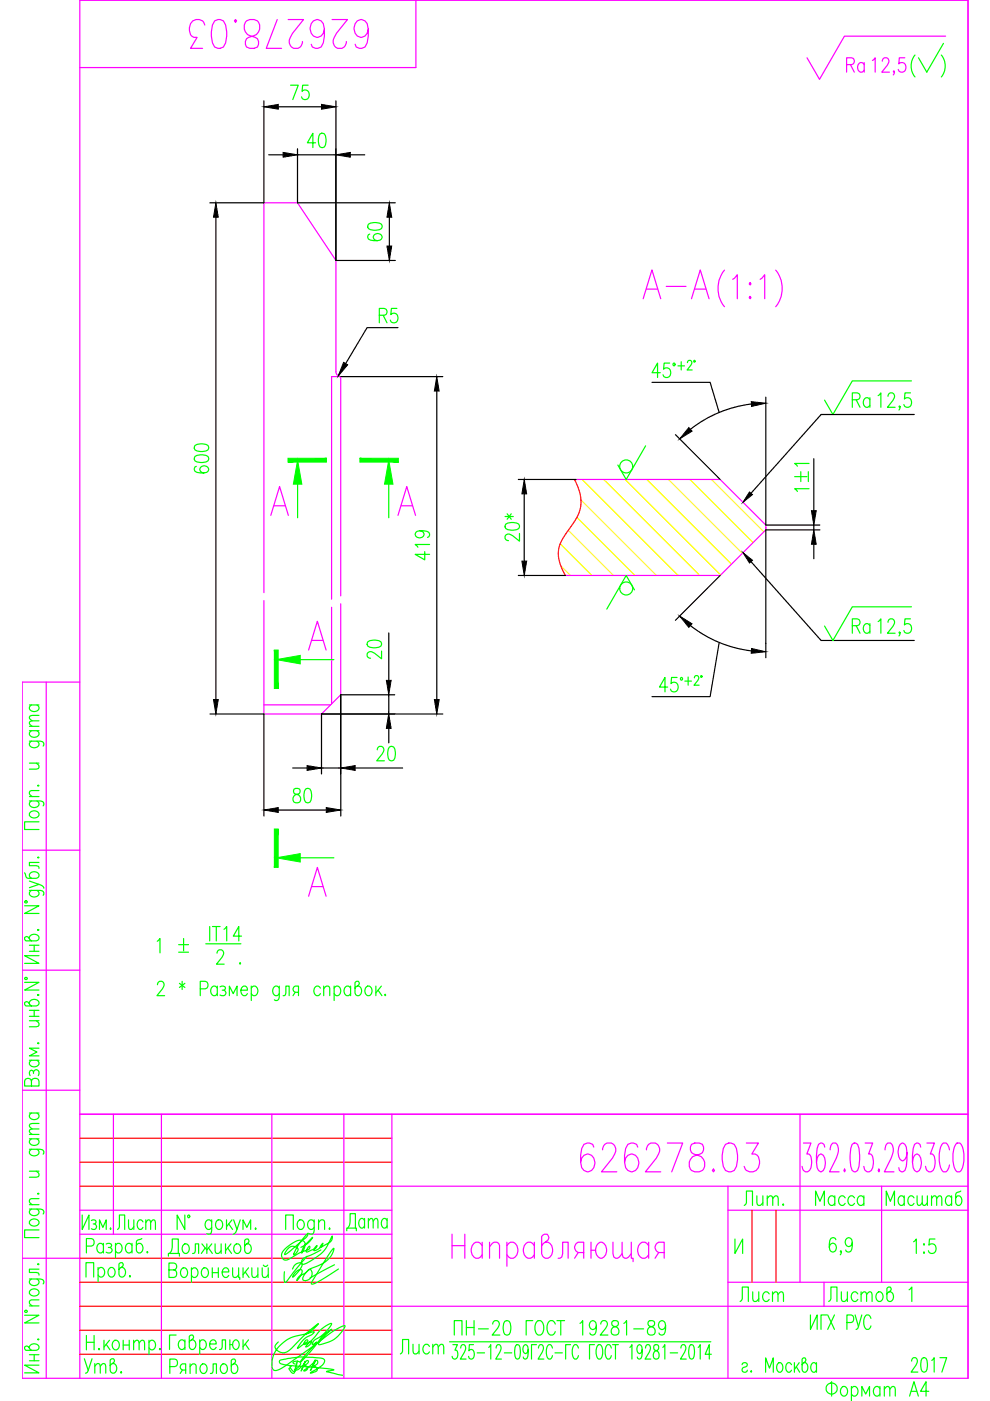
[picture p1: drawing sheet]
<svg xmlns="http://www.w3.org/2000/svg" width="210mm" height="297mm" viewBox="0 0 210 297" stroke-linecap="round" stroke-linejoin="round" font-family="sans-serif">
<defs><g id="words">
<g font-size="10.6" fill="#f0f">
<text x="38.8" y="11.6">626278.03</text>
<text x="121.7" y="249.8">626278.03</text>
</g>
<text font-size="10.1" fill="#f0f" x="135.1" y="64.6">A-A</text>
<text font-size="8.4" fill="#f0f" x="191.9" y="17.6">( )</text>
<text font-size="7.1" fill="#0f0" x="72.3" y="262.1">Дата</text>
<g font-size="6.6" fill="#f0f">
<text x="178.2" y="16.6">Ra</text>
<text x="174.6" y="277.3">Листов</text>
</g>
<g font-size="6.6" fill="#0f0">
<text x="45.2" y="101.6" transform="rotate(-90 45.2 101.6)">600</text>
<text x="172.5" y="105.5" transform="rotate(-90 172.5 105.5)">1±1</text>
<text x="92.1" y="119.9" transform="rotate(-90 92.1 119.9)">419</text>
<text x="111.1" y="116.1" transform="rotate(-90 111.1 116.1)">20*</text>
<text x="179.6" y="135.5">Ra</text>
<text x="81.8" y="140.8" transform="rotate(-90 81.8 140.8)">20</text>
<text x="78.7" y="162.6">20</text>
<text x="61" y="171.4">80</text>
<text x="156.6" y="256.8">Лит.</text>
<text x="171.8" y="256.8">Масса</text>
<text x="186.6" y="256.8">Масштаб</text>
<text x="155.6" y="277.3">Лист</text>
<text x="95.2" y="284.3">ПН-20 ГОСТ 19281-89</text>
<text x="16.6" y="292.5">Утв.</text>
</g>
<g font-size="6.2" fill="#0f0">
<text x="60.3" y="22.2">75</text>
<text x="63.9" y="32.5">40</text>
<text x="81.8" y="52.2" transform="rotate(-90 81.8 52.2)">60</text>
<text x="79" y="69.5">R5</text>
<text x="136.9" y="81.1">45°</text>
<text x="179.6" y="87.5">Ra</text>
<text x="138.6" y="147.8">45°</text>
<text x="23.6" y="261.8">Лист</text>
<text x="83.6" y="288.2">Лист</text>
</g>
</g></defs>
<g fill="none" stroke="#f0f" stroke-width=".25">
<path d="M88.2 .1v14.2h-71.3M187.1 13l.2-.6 .7-.1a.95 .95 0 0 1 .1 1.6l-1.1 1.4h1.6M200.5 7.7h-21.5l-5.2 9.1-2.7-4.5M155.4 59.2l.9-1v5.1M159 59.9l.2 .3-.2 .2-.2-.2zM161.2 59.2l.9-1v5.1M164.5 57.3a6.1 6.1 0 0 1 0 7.7M72.2 79.8h.1M72.2 79.8h-1.9v47.2M72.2 79.8v46.5M72.2 79.8a1.02 1.02 0 0 1-1-1v-23.6l-8.1-12.2h-7.1v82.7M159 62.9l.2 .2-.2 .2-.2-.2z"/>
<path d="M57.4 109.3l1.9-6.1 1.8 6.1M58.1 107.2h2.3M84.4 109.3l1.8-6.1 1.9 6.1M85.1 107.2h2.3M121.8 101.7h30.9l9.7 9.6v1M162.4 111.8v.5l-9.7 9.7h-32.8M56 127.3v24.1h12.2l4-4.1v-19.3M65.4 137.8l1.9-6.1 1.8 6.1M66.1 135.8h2.3M70.3 128.7v20.5M9.8 144.6v147.6M16.9 144.6h-12.2v147.6h200.5v-292.1h-188.3v292.1"/>
<path d="M56 149.4h14.1M4.7 180.3h12.2M65.4 190l1.9-6.1 1.8 6.1M66.1 188h2.3M4.7 205.7h12.2M4.7 231.1h12.2M16.9 236.2h188.3M24 236.2v25.5M34.2 236.2v56M57.6 236.2v56M72.9 236.2v56M83.1 236.2v56"/>
<path d="M169.6 236.2v35.7M16.9 256.6h66.2M83.1 251.5h122.1M154.3 256.6h50.9M154.3 251.5v40.7M170.3 242.3h1.6l-.8 2.4h.4a3.1 3.1 0 0 1 .2 3.5l-.5 .3a1.04 1.04 0 0 1-1.1-1.2M174.9 243.2l-.2-.6-.4-.3h-.3l-.5 .3a10.6 10.6 0 0 0-.3 5l.3 .6 .6 .3a2.35 2.35 0 0 0 .8-3l-.3-.5-.6-.3-.5 .3-.3 .5-.1 .9M176 243.8a1.72 1.72 0 0 1 .6-1.5h.6a1.95 1.95 0 0 1 .4 2.4l-1.7 3.8h2M179.1 247.9l.1 .3-.1 .3-.2-.3zM180.7 242.6l.4-.3h.3l.4 .3a8.8 8.8 0 0 1 0 5.6l-.4 .3h-.3l-.4-.3a8.8 8.8 0 0 1 0-5.6zM183.4 242.3h1.6l-.8 2.4h.4a3.1 3.1 0 0 1 .1 3.5l-.4 .3h-.4l-.5-.3-.3-.9M186.3 247.9l.2 .3-.2 .3-.1-.3z"/>
<path d="M186.9 251.5v20.4M187.7 243.8a1.64 1.64 0 0 1 .5-1.5h.6a1.98 1.98 0 0 1 .5 2.4l-1.8 3.8h2M192.3 244.4l-.1 .9-.3 .5-.6 .3a2.35 2.35 0 0 1-.7-2.9l.2-.6 .5-.3 .6 .3a7.9 7.9 0 0 1 0 5.6l-.5 .3h-.3l-.4-.3-.1-.6M195.2 243.2l-.1-.6-.5-.3-.7 .3a10.2 10.2 0 0 0-.3 5l.3 .6 .6 .3a2.37 2.37 0 0 0 .7-3l-.3-.5-.6-.3-.4 .3-.3 .5-.1 .9M196.5 242.3h1.6l-.8 2.4h.4a3.1 3.1 0 0 1 .1 3.5l-.4 .3a1.04 1.04 0 0 1-1.2-1.2M201.3 243.8l-.1-.6a1.03 1.03 0 0 0-1.2-.9 5.5 5.5 0 0 0 0 6.2 1.26 1.26 0 0 0 1.3-1.5M202.6 242.6l.3-.3a1.25 1.25 0 0 1 1.3 1.5 5.3 5.3 0 0 1-.7 4.7 1.26 1.26 0 0 1-1.3-1.5 6.5 6.5 0 0 1 .4-4.4zM4.7 266.8h12.2M16.9 261.7h66.2M83.1 277h122.1M95.8 261.7v5.1M95.8 264.1h2.8"/>
<path d="M98.6 261.7v5.1M102.2 264.1a1.12 1.12 0 0 0-1-.8 1.12 1.12 0 0 0-1.1 .8 1.91 1.91 0 0 0 .8 2.7h.6l.7-.8M102.2 263.4v3.4M103.8 264.3l1-.9h.5l.4 .2 .2 .5v2.7M103.8 263.4v3.4M107.5 264.1l.4-.5a1.07 1.07 0 0 1 1.7 .5 2.03 2.03 0 0 1-.8 2.7h-.6l-.7-.8M107.5 263.4v5.1M113.3 264.1l-.8-.7a1.48 1.48 0 0 0-1.5 1.9 1.48 1.48 0 0 0 1.5 1.5l.8-.8M113.3 263.4v3.4M115.6 263.4a1.48 1.48 0 0 1 1.6 1.9 1.38 1.38 0 0 1-1.6 1.5l-.6-.5-.2-.5v-3.6l.6-.5h.6l.4 .7-.2 .5-1.4 1.2M118.3 266.8h.4l.4-.3 .2-.7v-2.4h1.2v3.4M122.6 265.6l-.8 1.2"/>
<path d="M123.8 265.6h-1.2a1.16 1.16 0 0 1-.8-1.1 1.16 1.16 0 0 1 .8-1.1h1.2v3.4M125.3 265.1h1a1.49 1.49 0 0 1 1.3-1.7 1.95 1.95 0 0 1 0 3.4 1.4 1.4 0 0 1-1.3-1.7M125.3 263.4v3.4M130 263.4v2.4l.2 .7 .3 .3h.4l1-1M131.9 263.4v2.4l.2 .7 .4 .3h.4l.9-1M133.8 263.4v3.4h.4v.7M137.5 264.1l-.8-.7a1.48 1.48 0 0 0-1.5 1.9 1.48 1.48 0 0 0 1.5 1.5l.8-.8M137.5 263.4v3.4M139.7 265.6l-.8 1.2M140.8 265.6h-1.1a1.16 1.16 0 0 1-.8-1.1 1.16 1.16 0 0 1 .8-1.1h1.1v3.4M154.3 271.9h50.9"/>
</g>
<g fill="none" stroke="#0f0" stroke-width=".25">
<path d="M145.8 76.9l.3-.5h.3l.3 .4-.2 .7-.8 .9h1.1M147.1 76.5h.2v.2h-.2zM136.9 94.5l-4.1 7.2-1.8-3.1M188.3 84l.2-.6 .7-.1a.95 .95 0 0 1 .1 1.6l-1.1 1.5h1.6M190.8 86.2l-.1 .2-.1-.2 .1-.1a.65 .65 0 0 1-.1 .8M193 83.3h-1.1l-.1 1.3a.89 .89 0 0 1 1.1-.2 .89 .89 0 0 1 .4 1.1 .83 .83 0 0 1-.7 .9 .83 .83 0 0 1-1-.6M193.3 80.8h-12.6l-4.1 7.1-1.8-3.1M63.1 102.7v7.1M82.4 102.7v7.1M63.7 139.9h7.1M134.5 125.1l-1.7-3.1-4.1 7.1M188.3 131.9l.2-.5 .7-.2a.95 .95 0 0 1 .1 1.6l-1.1 1.5h1.6"/>
<path d="M190.8 134.1l-.1 .2-.1-.2 .1-.1a.64 .64 0 0 1-.1 .8M193 131.2h-1.1l-.1 1.3a.89 .89 0 0 1 1.1-.2 .89 .89 0 0 1 .4 1.1 .83 .83 0 0 1-.7 .9 .83 .83 0 0 1-1-.6M193.3 128.7h-12.6l-4.1 7.1-1.8-3.1M6.2 157.1l2.8 .2 .3 .3-.2 .6M6.2 154.9h2.1M6.2 154h2.1M6.2 149.5h2.1M6.7 157.1l-.3 .3a.82 .82 0 0 0 .1 .9 .82 .82 0 0 0 .9 .2 .82 .82 0 0 0 .9-.9l-.5-.5M6.7 154.9a.68 .68 0 0 0-.5 .7 .68 .68 0 0 0 .5 .6 .93 .93 0 0 0 1.1 .1 .93 .93 0 0 0 .3-1.1l-.3-.3M6.7 149.5a.68 .68 0 0 0-.5 .6 .68 .68 0 0 0 .5 .6 .93 .93 0 0 0 1.1 .1 .93 .93 0 0 0 .3-1.1l-.3-.2M8.3 152.8l-1.9 .1-.2 .5 .6 .6M8.3 151.7l-1.9 .1-.2 .5 .6 .5"/>
<path d="M147.2 143.7l.3-.5 .5 .1 .2 .3-.3 .7-.8 1h1.1M148.6 143.3h.2v.3h-.2zM6.2 169.8l2.8 .1 .3 .4-.2 .6M6.2 168.9h2.1M6.2 161.8h2.1M6.4 172.3a1.08 1.08 0 0 1 1.1-.4 1.08 1.08 0 0 1 .8 .9 1.07 1.07 0 0 1-1.2 .6 1.07 1.07 0 0 1-.9-.9zM6.7 169.8l-.3 .2a.82 .82 0 0 0 .1 1 .82 .82 0 0 0 .9 .2 .82 .82 0 0 0 .9-.9l-.5-.5M7.7 161.8l.6 .6-.2 .6-1.9 .1M8 166.6l.1-.1 .2 .1-.2 .1zM8.3 174.2h-3.1v1.7h3.1M8.3 167.6l-1.9 .1-.2 .6 .6 .6M5.2 192h3.1l-3.1 1.7h3.1"/>
<path d="M5.2 185.1l.5 1 2 .1a.66 .66 0 0 0 .6-.6 .66 .66 0 0 0-.5-.7 .92 .92 0 0 0-1.1 0 .92 .92 0 0 0-.3 1.1l.3 .2M6.2 199a1.02 1.02 0 0 1 1-.9 1.02 1.02 0 0 1 1.1 .9l-.6 .5h-2.2l-.3-.4v-.3l.5-.2 .2 .1 .8 .8M6.2 188.8l2.8 .1 .3 .3-.2 .6M6.2 186.8l2.1 .7-2.1 .7M6.7 188.8l-.3 .2a.82 .82 0 0 0 .1 1 .82 .82 0 0 0 .9 .2 .82 .82 0 0 0 .9-1l-.5-.4M8 197.2l.1-.2 .2 .2-.2 .1zM8 181.8l.1-.1 .2 .1-.2 .1zM8.3 187.5l.8 .5 .2 .3M8.3 182.9h-2.1v.6l1.9 .2 .2 .4M33.3 199.6l.6-.6v3M38.9 199v2.6M44.5 196.4v3.1"/>
<path d="M45 196.4h1.7M45.9 196.4v3.1M47.5 197l.6-.6v3.1M51.2 198.5h-1.7l1.1-2.1v3.1M63.7 181.9h7.1M5.2 208.3h3.1l-3.1 1.6h3.1M6.2 212.8a1.02 1.02 0 0 1 1-.9 1.02 1.02 0 0 1 1.1 .9l-.6 .5h-2.2l-.3-.4v-.3l.5-.2 .2 .1 .8 .8M6.2 200.4h2.1M6.2 201.7h2.1M6.2 216.4h2.1M6.2 214.2h2.1M6.2 215.5h2.1"/>
<path d="M7.2 200.4v1.3M7.2 214.2v1.3M7.7 216.4l.6 .6-.2 .6-1.9 .1M8 211l.1-.2 .2 .2-.2 .1zM8.3 202.6h-3.1l3.1 1.7h-3.1M33.4 208.8l.2-.6 .7-.1a.95 .95 0 0 1 .1 1.6l-1.1 1.4h1.6M37.9 200.3h2.1M37.9 201.9h2.1M38 208.5l1.2 .9M38.6 208.1v1.7M39.2 208.5l-1.2 .9M42.5 209.7h1a.83 .83 0 0 0 .6-.8 .83 .83 0 0 0-.6-.8h-1v3"/>
<path d="M43.6 200.1h7.5M46 202.1l.2-.6 .7-.1a.95 .95 0 0 1 .2 1.6l-1.2 1.4h1.6M46.1 209.5a.68 .68 0 0 0-.7-.5 .68 .68 0 0 0-.6 .5 .93 .93 0 0 0-.1 1.1 .93 .93 0 0 0 1.1 .4l.3-.3M46.1 209.1v2M46.7 209.2a.73 .73 0 0 1 1.1 .3l-.1 .3-.6 .1M47.5 209.9a.6 .6 0 0 1 .4 .6 .6 .6 0 0 1-.4 .6l-.8-.1M48.6 211.1v-2l.8 1.6 .9-1.6v2M50.9 204.1l.1 .2-.1 .1-.1-.1zM51.1 209.9h1.4a.67 .67 0 0 0-.5-.8 .67 .67 0 0 0-.8 .4 1.02 1.02 0 0 0 .8 1.6l.5-.4M53.3 209.5a.68 .68 0 0 1 .6-.5 .68 .68 0 0 1 .7 .5 1.02 1.02 0 0 1-.9 1.6l-.4-.4M53.3 209.1v3M59.2 209.5l-.2-.3a.82 .82 0 0 0-1 .1 .82 .82 0 0 0-.2 .9 .82 .82 0 0 0 .9 .9l.5-.4"/>
<path d="M59.2 209.1l-.1 2.7-.4 .3-.5-.1M60 211.1l.5-.1 .1-1.9h.7v2M62.6 210.4l-.5 .7M63.3 210.4h-.7l-.2-.2a.68 .68 0 0 1 .2-1.1h.7v2M67.9 209.5a.68 .68 0 0 0-.6-.5 .68 .68 0 0 0-.6 .5 1.02 1.02 0 0 0 .8 1.6l.4-.4M68.6 209.7l.6-.6 .6 .1 .1 1.9M68.6 209.1v2M70.8 209.5a.68 .68 0 0 1 .7-.5 .68 .68 0 0 1 .6 .5 1.02 1.02 0 0 1-.8 1.6l-.5-.4M70.8 209.1v3M74.3 209.5a.68 .68 0 0 0-.6-.5 .68 .68 0 0 0-.6 .5 .93 .93 0 0 0-.1 1.1 .93 .93 0 0 0 1.1 .4l.2-.3M74.3 209.1v2M75.7 209.1a1.02 1.02 0 0 1 1 1 1.02 1.02 0 0 1-1 1l-.4-.6v-2.2l.3-.2h.4l.2 .4-.1 .3-.8 .7"/>
<path d="M77.7 209.2a.82 .82 0 0 1 1 .1 .82 .82 0 0 1 .2 .9 .82 .82 0 0 1-1 .9 1.19 1.19 0 0 1-.2-1.9zM79.7 209.1v2M80.2 209.9l.8 1.2M80.9 209.1l-1.2 1.4M81.7 210.8l.1 .2-.1 .1-.1-.1zM6.2 236h2.1M6.2 224.8h2.1M6.7 236a.68 .68 0 0 0-.5 .6 .68 .68 0 0 0 .5 .7 .93 .93 0 0 0 1.1 0 .93 .93 0 0 0 .3-1.1l-.3-.2M6.7 229.2a.74 .74 0 0 0-.8-.6 .74 .74 0 0 0-.7 .6v1.1h3.1v-1.1a.83 .83 0 0 0-.8-.6 .83 .83 0 0 0-.8 .6v1.1M6.7 224.8a.68 .68 0 0 0-.5 .6 .68 .68 0 0 0 .5 .7 .92 .92 0 0 0 1.1 0 .92 .92 0 0 0 .3-1.1l-.3-.2M7.1 227.2a.6 .6 0 0 1 .6-.4 .6 .6 0 0 1 .6 .4l-.2 .9M7.1 227.6v-.4l-.4-.3a.73 .73 0 0 0-.3 1.2"/>
<path d="M8 221.2l.1-.1 .2 .1-.2 .1zM8.3 239.4l-1.9 .1-.2 .4 .6 .6M8.3 238.2l-1.9 .1-.2 .5 .6 .6M8.3 222.2h-2.1l1.6 .9-1.6 .8h2.1M6.2 256.3l2.8 .2 .3 .3-.2 .6M6.2 243.7l2.8 .1 .3 .3-.2 .6M6.2 255.4h2.1M6.2 248.3h2.1M6.2 241.5h2.1M6.2 240.5h2.1M6.4 258.8a1.08 1.08 0 0 1 1.1-.3 1.08 1.08 0 0 1 .8 .9 1.07 1.07 0 0 1-1.2 .6 1.07 1.07 0 0 1-.9-1zM6.7 256.3l-.3 .3a.82 .82 0 0 0 .1 .9 .82 .82 0 0 0 .9 .2 .82 .82 0 0 0 .9-.9l-.5-.5"/>
<path d="M6.7 243.7l-.3 .2a.82 .82 0 0 0 .1 .9 .82 .82 0 0 0 .9 .3 .82 .82 0 0 0 .9-1l-.5-.4M6.7 241.5a.68 .68 0 0 0-.5 .6 .68 .68 0 0 0 .5 .6 .93 .93 0 0 0 1.1 .1 .93 .93 0 0 0 .3-1.1l-.3-.2M7.7 248.3l.6 .6-.2 .6-1.9 .1M8 253.1l.1-.1 .2 .1-.2 .1zM8.3 254.1l-1.9 .2-.2 .5 .6 .6M17.4 257.6v3.1l1.5-3.1v3.1M19.4 258.8a.62 .62 0 0 1 1 .3l-.3 .4h-.3M20.1 259.5a.62 .62 0 0 1 .4 .6 .62 .62 0 0 1-.4 .6l-.7-.2M39.2 257.6v3.1l-1.6-3.1v3.1M44.9 259.1a.68 .68 0 0 0-.7-.5 .68 .68 0 0 0-.6 .5 1.02 1.02 0 0 0 .8 1.6l.5-.5M44.9 258.6l-.1 2.8-.4 .3-.6-.2M46 258.8a.65 .65 0 0 1 1.1 .3 1.02 1.02 0 0 1-.8 1.6 1.2 1.2 0 0 1-.3-1.9z"/>
<path d="M48 258.6v2.1M48.5 259.5l.8 1.2M49.2 258.6l-1.2 1.5M49.5 258.6l.7 2.1 .7-2.1M63.4 258.8a.65 .65 0 0 1 1 .3 1.02 1.02 0 0 1-.8 1.6 1.2 1.2 0 0 1-.2-1.9zM66.6 259.1a.68 .68 0 0 0-.6-.5 .68 .68 0 0 0-.7 .5 1.02 1.02 0 0 0 .8 1.6l.5-.5M66.6 258.6l-.1 2.8-.4 .3-.5-.2M67.5 259.2l.6-.6 .6 .2 .1 1.9M67.5 258.6v2.1M5.2 278.9h3.1l-3.1 1.6h3.1M6.2 271.2l2.8 .1 .3 .3-.2 .6M6.2 276.9h2.1"/>
<path d="M6.4 273.6a1.08 1.08 0 0 1 1.1-.3 1.08 1.08 0 0 1 .8 .9 1.07 1.07 0 0 1-1.2 .6 1.07 1.07 0 0 1-.9-.9zM6.7 271.2l-.3 .2a.82 .82 0 0 0 .1 1 .82 .82 0 0 0 .9 .2 .82 .82 0 0 0 .9-1l-.5-.4M8 268l.1-.1 .2 .1-.2 .2zM8.3 260.8h-3.1v1.6h3.1M8.3 275.6l-1.9 .1-.2 .6 .6 .6M8.3 269.1h-2.1v.7l1.9 .1 .2 .5M18.2 270.8v-3.1h1.7v3.1M18.3 264.2h1.1a.83 .83 0 0 0 .6-.8 .83 .83 0 0 0-.6-.8h-1.1v3M20.8 269.2a.68 .68 0 0 1 .6-.5 .68 .68 0 0 1 .7 .5 1.02 1.02 0 0 1-.8 1.6l-.5-.5M20.8 268.7v3.1M21.1 260.7v-2.1l.7 1.6 .7-1.6v2.1M21.9 264.1a.68 .68 0 0 0-.6-.5 .68 .68 0 0 0-.7 .5 .92 .92 0 0 0 0 1.1 .92 .92 0 0 0 1.1 .3l.2-.3"/>
<path d="M21.9 263.6v2M22.5 263.8a.74 .74 0 0 1 1.2 .3l-.4 .4h-.3M23.2 268.9a.82 .82 0 0 1 1 .1 .82 .82 0 0 1 .2 .9 .82 .82 0 0 1-.9 .9 1.19 1.19 0 0 1-.3-1.9zM23.3 264.5a.6 .6 0 0 1 .5 .6 .6 .6 0 0 1-.5 .5l-.8-.1M24.5 264.1a.68 .68 0 0 1 .6-.5 .68 .68 0 0 1 .7 .5 1.02 1.02 0 0 1-.8 1.5l-.5-.4M24.5 263.6v3.1M25.7 268.7a1.02 1.02 0 0 1 .9 1 1.02 1.02 0 0 1-.9 1.1l-.5-.6v-2.2l.4-.3h.3l.3 .4-.2 .3-.8 .8M27.5 270.5l.2 .1-.2 .2-.1-.2zM28 264.1a.68 .68 0 0 0-.7-.5 .68 .68 0 0 0-.6 .5 .92 .92 0 0 0 0 1.1 .92 .92 0 0 0 1 .3l.3-.3M28 263.6v2M30.1 262.6l-1.1 .4-.1 2.1a.66 .66 0 0 0 .6 .6 .66 .66 0 0 0 .7-.5 .93 .93 0 0 0 0-1.1 .93 .93 0 0 0-1.1-.3l-.2 .3M31.2 265.4l.2 .1-.2 .1-.1-.1z"/>
<path d="M35.7 266.3v-.5h2.3v.5M35.8 269.2h1.1a.83 .83 0 0 1 .6 .8 .83 .83 0 0 1-.6 .8h-1.1v-3h1.1a.75 .75 0 0 1 .6 .7 .75 .75 0 0 1-.6 .7M35.9 265.8a3.1 3.1 0 0 0 .6-3.1h1.3v3.1M38.6 269l.3-.2a1.03 1.03 0 0 1 .9 1 1.03 1.03 0 0 1-.9 1 1.2 1.2 0 0 1-.3-1.8zM39 263.9a.65 .65 0 0 1 1 .3 1.02 1.02 0 0 1-.8 1.6 1.2 1.2 0 0 1-.2-1.9zM40.6 269.2l.5-.4a1.02 1.02 0 0 1 .9 1 1.02 1.02 0 0 1-.9 1l-.5-.4M40.6 268.8v3.1M40.8 265.8l.5-.2 .1-1.9h.7v2.1M42.8 263.7l1.1 1.3 1-1.3M43 269l.3-.2a1.02 1.02 0 0 1 .9 1 1.02 1.02 0 0 1-.9 1 1.2 1.2 0 0 1-.3-1.8zM43.5 264.6l-.8 1.2M43.9 263.7v2.1"/>
<path d="M44.2 264.6l.8 1.2M45 269.8h1.3M45 268.8v2M45.6 263.7l.1 1.9 .6 .2 .6-.6M46.3 268.8v2M46.9 263.7v2.1M47.1 269.7h1.4a.68 .68 0 0 0-.4-.9 .68 .68 0 0 0-.9 .4 1.02 1.02 0 0 0 .8 1.6l.5-.4M47.8 263.7v2.1M48.3 264.6l.8 1.2M49 263.7l-1.2 1.5M49.3 268.8l.1 1.9 .6 .1 .6-.5M49.9 263.9a.65 .65 0 0 1 1 .3 1.02 1.02 0 0 1-.8 1.6 1.2 1.2 0 0 1-.2-1.9z"/>
<path d="M50.2 260.7l-.2 .5-.6 .5M50.6 268.8v2h.2v.5M51.5 260.7v-2.1l.8 1.6 .8-1.6v2.1M51.5 268.8v2M52 269.7l.8 1.1M52.3 263.7a1.02 1.02 0 0 1 1 1 1.02 1.02 0 0 1-1 1.1l-.4-.6v-2.2l.3-.3h.4l.2 .4-.1 .3-.8 .8M52.7 268.8l-1.2 1.5M53.4 268.8l.1 1.9 .6 .1 .6-.5M54.2 260.4l.1 .1-.1 .2-.1-.2zM54.7 268.8v2M55.6 268.8l.1 1.9 .6 .1 .6-.5M55.8 268.2a.51 .51 0 0 0 .5 .3 .51 .51 0 0 0 .5-.3"/>
<path d="M56.9 268.8v2M60.6 260.7v-3.1h1.6v3.1M61.2 264.6a1.23 1.23 0 0 1 2 .4l-.2 .4a.69 .69 0 0 1-.7 .7 10.1 10.1 0 0 1 2.4-4.1l.7-.5-.5 .9-3.3 2.8-1.2 .8 .1-.5zM62 269.1a1.53 1.53 0 0 1 2.1-1.2 4.5 4.5 0 0 1-2 2.9 1.82 1.82 0 0 1 1.9-1.5 2.85 2.85 0 0 1-1.1 2.2l.5-.9 1.3-.7 .5-.5a.46 .46 0 0 1 .6-.3 .46 .46 0 0 1 .3 .5 1.35 1.35 0 0 1-.4 1.5 1.35 1.35 0 0 1-1.5 .2 3.2 3.2 0 0 1 2.1-2.5 5.9 5.9 0 0 0 4.5-3.8l-.1-.3-1.7 2.4-2.9 4.7-.1 .3 .1 .2a9.2 9.2 0 0 0 3.7-2l2-1.2M63.8 264.5a4.6 4.6 0 0 0 2.5-2.2l-.3 .2a5.7 5.7 0 0 0-2.1 3.1v.1a2.52 2.52 0 0 0 .8-2.1v-.1a1.4 1.4 0 0 0-2.2-.2l-2.1 1.6a1.26 1.26 0 0 0-.7 1.2 1.26 1.26 0 0 0 .8 1.1 5.5 5.5 0 0 0 2.6-1.3l2.4-1 .2-.4-.1-.3-.6 .8v.5a3.6 3.6 0 0 0 2.2-1.3v-.1l-.6 .8a.25 .25 0 0 0 .1 .3 .25 .25 0 0 0 .3-.1l1.1-.8 .3-.7-.5 .9 1.3-.7a1.45 1.45 0 0 0 1.2-1.7 9.2 9.2 0 0 1-6.3 6l-.2-.3a1.46 1.46 0 0 1 1.3-1.4l2.8-1.4M65.1 266.3l-4.6 5.6-.2-.4v-1.9M69.9 260.4l.1 .1-.1 .2-.1-.2zM70.9 268.2l-5.2 2.8M155.8 262.7v3.1l1.7-3.1v3.1M171.8 278.8v3.1l1.5-3.1v3.1M175.3 278.8h-1.2v3.1M175.5 278.8l1.4 3.1"/>
<path d="M176.9 278.8l-1.4 3.1M177.2 262.8l-.1-.2-.3-.2-.6 .2a2.85 2.85 0 0 0 0 2.7 .67 .67 0 0 0 1-.3 .86 .86 0 0 0 0-1 .86 .86 0 0 0-1-.3l-.4 .7M178.4 265.3l-.1 .2-.2-.2 .2-.1a.64 .64 0 0 1-.2 .8M180.7 263.4a.82 .82 0 0 1-.8 .9 .97 .97 0 0 1-.7-1 .97 .97 0 0 1 .8-.9l.4 .2a2.58 2.58 0 0 1 0 2.7 .65 .65 0 0 1-1.1-.3M181.3 278.8l.7 2.5M182.7 278.8l-.8 2.8-.4 .3M184.7 279.5l-.1-.3a.69 .69 0 0 0-.9-.4 2.16 2.16 0 0 0 0 3.1 .78 .78 0 0 0 1-.8M192.7 273.5l.6-.6v3M193.7 263.3l.6-.6v3.1M195.9 263.7l.1 .2-.1 .1-.1-.1zM195.9 265.5l.1 .1-.1 .2-.1-.2zM198.2 262.7h-1.1l-.1 1.3a.89 .89 0 0 1 1.1-.2 .89 .89 0 0 1 .4 1.1 .83 .83 0 0 1-.7 .9 .83 .83 0 0 1-1-.6"/>
<path d="M6.2 285.8a1.02 1.02 0 0 1 1-.9 1.02 1.02 0 0 1 1.1 .9l-.6 .5h-2.2l-.3-.4v-.3l.5-.2 .2 .1 .8 .8M6.2 287.2h2.1M6.2 288.5h2.1M7.2 287.2v1.3M8 284l.1-.1 .2 .1-.2 .1zM8.3 289.4h-3.1l3.1 1.7h-3.1M18.3 283.1v3.1M18.3 284.6h1.6M19.9 283.1v3.1M22 284.2v2M23.2 284.2l-1.2 1.4M24.1 284.3a.82 .82 0 0 1 1 .1 .82 .82 0 0 1 .2 .9 .83 .83 0 0 1-.9 .9 1.19 1.19 0 0 1-.3-1.9z"/>
<path d="M26.1 284.2v2M27.4 284.2v2M28.3 284.7l.6-.5 .5 .1 .1 1.9M28.3 284.2v2M29.5 284.7l.6-.5 .4 .1 .2 1.9M31.6 284.6l.4-.4a1.02 1.02 0 0 1 1 1 1.02 1.02 0 0 1-1 1l-.4-.4M31.6 284.2v3M33.9 285.9l.1 .1-.1 .2-.1-.2zM36 289.7h1.1a.83 .83 0 0 0 .6-.8 .83 .83 0 0 0-.6-.8h-1.1v3.1M37.3 283.1h-1.4v3M38.7 290.5l-.5 .7M39.2 284.5a.68 .68 0 0 0-.6-.4 .68 .68 0 0 0-.7 .4 1.03 1.03 0 0 0 .8 1.6l.5-.4"/>
<path d="M39.2 284.1v2M39.4 290.5h-.7l-.3-.2a.68 .68 0 0 1 .3-1.1h.7v2M40.3 289.7l.6-.5 .6 .1 .1 1.9M40.3 289.2v2M40.6 284.1a1.02 1.02 0 0 1 .9 1 1.02 1.02 0 0 1-.9 1l-.5-.6v-2.1l.4-.3h.3l.3 .4-.2 .3-.8 .7M42.3 284.5a.68 .68 0 0 1 .7-.4 .68 .68 0 0 1 .6 .4 1.03 1.03 0 0 1-.8 1.6l-.5-.4M42.3 284.1v3M42.7 289.3a.65 .65 0 0 1 1.1 .3 1.02 1.02 0 0 1-.8 1.6 1.19 1.19 0 0 1-.3-1.9zM44.4 285h1.4a.68 .68 0 0 0-.4-.9 .68 .68 0 0 0-.8 .4 1.03 1.03 0 0 0 .8 1.6l.4-.4M44.6 291.2l.5-.1 .1-1.9h.7v2M46.5 286.1l.5-.1 .1-1.9h.7v2M47.1 289.3a.65 .65 0 0 1 1 .3 1.02 1.02 0 0 1-.8 1.6 1.19 1.19 0 0 1-.2-1.9z"/>
<path d="M48.7 285.1h.6a.89 .89 0 0 1 .8-1 1.1 1.1 0 0 1 .6 1.1 1.1 1.1 0 0 1-.8 .9 1.03 1.03 0 0 1-.6-1M48.7 284.1v2M49.5 289.2a1.02 1.02 0 0 1 .9 1 1.02 1.02 0 0 1-.9 1l-.5-.6v-2.2l.4-.3h.3l.3 .5-.2 .3-.8 .7M51.5 284.1v2M52 285l.8 1.1M52.7 284.1l-1.2 1.4M62.5 289.2l-.4-.3a1.02 1.02 0 0 1 1.7 .2l-.3 .5-1 .8v.1a2.83 2.83 0 0 0 2.1-1.7l.1-.2-.9 2.1 .3-.7a2.32 2.32 0 0 1 1.1-1.5l.2 .1a.87 .87 0 0 1-.9 .9 .62 .62 0 0 1 .7 .6 .62 .62 0 0 1-.8 .6v-.1a6.9 6.9 0 0 0 2.4-2.3l-1 2.3 1.2-2.1a.32 .32 0 0 1 .4 .1 .32 .32 0 0 1-.1 .4l-.5 .5-.5 .1 .8 .4a.54 .54 0 0 1 .1 .6 .54 .54 0 0 1-.6 .3l-.8 .2 2.3-1.4 .6-.7a.68 .68 0 0 0 0-.9 .68 .68 0 0 0-.8-.2 19.7 19.7 0 0 0-8.6 .6 .53 .53 0 0 0 .5 .7l1.7 .3 9.1 .9 .2 .1-1.6 .3 3.5 .8M62.9 288.9l-.3 1.6a.55 .55 0 0 1-.4 .7l-.4-.2-.5-.8 .3-.2M63.1 288.5l-.5 2.2-.3 .1-.4-.3-.4-.7 .3-.1M64.7 282.9l1.9-.5-.3 .4a5.8 5.8 0 0 0-3.2 3.1l1.8-1.3a.28 .28 0 0 0 .4-.1 .28 .28 0 0 0-.2-.4 .28 .28 0 0 0-.3 .2l-.3 .4a.22 .22 0 0 0 0 .4 .22 .22 0 0 0 .3-.1l1.2-.6a1.41 1.41 0 0 1-1.1 1.2v-.3l1.7-1.6a6.7 6.7 0 0 1 3.7-3.1v.1a9.1 9.1 0 0 1-3.8 3.6l-.3 .8 1-.6-2.6 3-1 1.3 1.1-.9 2.3-2.8a8.6 8.6 0 0 1 3.3-3.3l-.2 .2a9.5 9.5 0 0 0-2.6 2.9l.1 .2a6.3 6.3 0 0 0 5.5-4 10.6 10.6 0 0 0-4.2 2.4l-7.7 5.6-2.1 1.3a.91 .91 0 0 1-1.1 .1 .91 .91 0 0 1-.4-1.1 6.8 6.8 0 0 1 6.4-6.4 5.9 5.9 0 0 0 3.5-2.4l-.1 .1a45.6 45.6 0 0 0-6.1 5.6 1.74 1.74 0 0 1-1.8 .4 1.74 1.74 0 0 1-1.2-1.4l.7-.8M95.3 284.5h55.4M96 285.1h1l-.5 1.2h.2a1.25 1.25 0 0 1-.1 1.8 .57 .57 0 0 1-.7-.5"/>
<path d="M97.7 285.8l.1-.4 .2-.3a.73 .73 0 0 1 .7 .4 .73 .73 0 0 1-.1 .8l-1 1.8h1.2M100.4 285.1h-.9l-.1 1.3a.54 .54 0 0 1 .9-.1 1.34 1.34 0 0 1-.3 1.8 .57 .57 0 0 1-.7-.5M101.2 286.8h1.5M103.6 285.7l.5-.6v3M105.2 285.8l.1-.4 .2-.3a.73 .73 0 0 1 .7 .4 .73 .73 0 0 1 0 .8l-1.1 1.8h1.2M106.9 286.8h1.6M109.4 285.2l.4-.1a1.69 1.69 0 0 1 .5 1.7l-.2 1.2-.5 .1a1.69 1.69 0 0 1-.5-1.7zM112 286.1l-.1 .5-.4 .4a1.04 1.04 0 0 1-.6-1 1.04 1.04 0 0 1 .6-.9l.2 .1a3.3 3.3 0 0 1 0 2.8l-.4 .1-.3-.1-.1-.3M113.7 285.1h-1v3M114.2 285.8v-.1a.58 .58 0 0 1 .7-.6l.2 .3a1.4 1.4 0 0 1-.1 1.3l-.9 1.4h1.2M117.1 285.8a.62 .62 0 0 0-.6-.7 .62 .62 0 0 0-.6 .7l-.1 .5a2.2 2.2 0 0 0 .6 1.8 .69 .69 0 0 0 .7-.7M117.7 286.8h1.5"/>
<path d="M121 285.1h-1.1v3M122.6 285.8v-.3a.61 .61 0 0 0-.7-.4 2.38 2.38 0 0 0 0 3 .7 .7 0 0 0 .7-.7M126 285.1h-1v3M126.7 285.2l.2-.1a.7 .7 0 0 1 .8 .7l.1 .5a2.2 2.2 0 0 1-.5 1.8 .69 .69 0 0 1-.8-.7l-.1-1.1zM129.6 285.8a.62 .62 0 0 0-.6-.7 .62 .62 0 0 0-.6 .7l-.1 .5a2.2 2.2 0 0 0 .5 1.8 .69 .69 0 0 0 .8-.7M130.5 285.1v3M133.5 285.7l.5-.6v3M136.2 286.1l-.1 .5-.5 .4a1.04 1.04 0 0 1-.6-1 1.04 1.04 0 0 1 .6-.9l.3 .1a3.3 3.3 0 0 1 0 2.8l-.4 .1-.3-.1-.1-.3M136.9 285.8v-.4l.3-.3a.73 .73 0 0 1 .7 .4 .73 .73 0 0 1-.1 .8l-1 1.8h1.2M138.7 285.2a.78 .78 0 0 0 .5 1.2 .9 .9 0 0 1 .6 1 .9 .9 0 0 1-.8 .7 1.04 1.04 0 0 1-.5-1 1.04 1.04 0 0 1 .9-.8 .62 .62 0 0 0 .2-.9 .62 .62 0 0 0-.9-.2zM140.5 285.7l.5-.6v3M142.1 286.8h1.6"/>
<path d="M144.4 285.8l.1-.4 .2-.3a.73 .73 0 0 1 .7 .4 .73 .73 0 0 1-.1 .8l-1 1.8h1.2M146.3 285.2l.4-.1a1.67 1.67 0 0 1 .5 1.7l-.2 1.2-.5 .1a1.72 1.72 0 0 1-.5-1.7zM148 285.7l.5-.6v3M150.8 287.1h-1.3l.9-2v3M157.3 289.3a.57 .57 0 0 1 .6-.4 .57 .57 0 0 1 .6 .4l-.1 .3-.8 .3a.59 .59 0 0 0-.2 .9 .6 .6 0 0 0 1.1-.3M159.3 290.7v.2zM162.3 290.9v-3l.8 2.2 .9-2.2v3M165 289.1l.5-.2a1.26 1.26 0 0 1 0 2h-.3a1.29 1.29 0 0 1-.2-1.8zM167.8 289.3l-.4-.4a1.06 1.06 0 0 0-.9 .8 1.06 1.06 0 0 0 .4 1.1l.5 .1 .4-.4M168.4 288.9v2M168.8 289.8l.8 1.1M169.4 288.9l-1 1.5"/>
<path d="M170.5 288.9a1.06 1.06 0 0 1 .8 .8 1.06 1.06 0 0 1-.3 1.1l-.2 .1a.61 .61 0 0 1-.7-.5v-2.2l.3-.3 .4 .1a.76 .76 0 0 1-.5 1.1l-.2 .2M173.1 289.3l-.4-.4h-.3a1.26 1.26 0 0 0 0 2h.3l.4-.4M173.1 288.9v2M176.3 292.9v3.1M178.5 294.1l.3-.1a1.02 1.02 0 0 1 .9 1 1.02 1.02 0 0 1-.9 1 1.2 1.2 0 0 1-.3-1.9zM179.6 280.4h.9a.87 .87 0 0 0 .5-.8 .87 .87 0 0 0-.5-.8h-.9v3.1M180.5 294.4l.5-.4a1.02 1.02 0 0 1 .9 1 1.02 1.02 0 0 1-.9 1l-.5-.4M180.5 294v3M182.7 296v-2l.8 1.6 .9-1.6v2M186.6 294.4l-.5-.4a1.03 1.03 0 0 0-.9 1 1.03 1.03 0 0 0 .9 1l.5-.4M186.6 294v2M187.5 294.5l.6-.5 .4 .1 .2 1.9"/>
<path d="M187.5 294v2M188.7 294.5l.5-.5 .5 .1 .1 1.9M192.8 296l1-3.1 .9 3.1M193.2 295h1.2M193.3 288.6l.1-.5a.67 .67 0 0 1 1-.1 .67 .67 0 0 1 0 1l-1.2 1.9h1.4M195.5 288l.5-.1a1.56 1.56 0 0 1 .6 1.7l-.3 1.2-.5 .1a1.54 1.54 0 0 1-.6-1.7zM196.9 295h-1.7l1.1-2.1v3.1M197.6 288.4l.5-.5v3M199.3 287.9h1.4l-1 3"/>
<circle cx="132.8" cy="98.9" r="1.38"/>
<circle cx="132.8" cy="124.8" r="1.38"/>
<circle cx="5.5" cy="191.3" r=".26"/>
<circle cx="5.5" cy="207.5" r=".26"/>
<circle cx="40" cy="257.9" r=".26"/>
<circle cx="5.5" cy="278.1" r=".26"/>
<circle cx="176.3" cy="294.4" r="1.19"/>
</g>
<g fill="#0f0" stroke="#0f0" stroke-width=".21">
<path d="M63.1 97.6l.9 5.1h-1.8z"/>
<path d="M82.4 97.6l.9 5.1h-1.8z"/>
<path d="M58.6 139.9l5.1-.9v1.8z"/>
<path d="M58.6 181.9l5.1-.9v1.8z"/>
<path d="M61.1 97.2v.8l8.1-.8zM61.1 98l8.1-.8v.8z"/>
<path d="M76.3 97.2h8.2v.8zM76.3 97.2v.8h8.2z"/>
<path d="M58.2 137.8l.8 8.2v-8.2zM58.2 137.8l.8 8.2h-.8z"/>
<path d="M59 175.8v8.1h-.8zM58.2 175.8v8.1l.8-8.1z"/>
</g>
<g fill="none" stroke="#000" stroke-width=".25">
<path d="M56 21.4v21.6h-11.5M57 32.8h3M63.1 31.5v11.5h20.7M71.2 21.4v33.8h12.6M74.3 32.8h3M45.8 46.1v102.2M72.2 79.8h21.7M84.4 69.5h-6.6l-6.1 10.2M92.6 82.9v65.4M138.3 81.1h12.3l1.9 6.4M143.2 92.2l9.5 9.5M159.3 85.7a25.8 25.8 0 0 0-12.9 5.3"/>
<path d="M162.4 84.2v27.1h11.4M172.6 97.2v11.1M193.8 87.9h-19.7l-14.9 16.7M109.9 101.7h12.3M111.2 104.7v14.3M159.2 119.1l14.9 16.7h19.7M172.6 111.3v1M172.6 115.4v3.1M173.8 112.3h-11.4v27.2M82.4 134.2v10M109.9 122h10M146.4 132.6a25.8 25.8 0 0 0 12.9 5.4"/>
<path d="M152.5 136.2l-1.9 11.5h-12.3M152.7 122l-9.5 9.5M44.5 151.4h11.5v21.6M82.4 147.3v4.1M82.4 154.4v3.1M83.7 147.3h-11.5v25.7M93.9 151.4h-25.7v12.7M62.1 162.8h3M68.2 162.8h4M75.3 162.8h10.1"/>
</g>
<g fill="#000" stroke="#000" stroke-width=".21">
<path d="M56 22.6l3-.5v1.1zM60 32.3l3.1 .5-3.1 .5zM68.2 22.1l3 .5-3 .6zM71.2 32.8l3.1-.5v1zM45.8 43l.5 3.1h-1zM82.5 43l.6 3.1h-1.1zM82 52.2h1.1l-.6 3zM72.8 76.8l.9 .6-2 2.3zM92.6 79.8l.5 3.1h-1zM146 90.7l.7 .7-2.6 1.7zM159.3 85.2l3.1 .3-3 .7zM111.2 101.7l.5 3h-1.1z"/>
<path d="M110.6 119h1.1l-.5 3zM157.5 117.2l2 1.6-.6 .6zM158.9 104.3l.6 .6-2 1.6zM172.6 112.3l.5 3.1h-1.1zM172 108.3h1.1l-.5 3zM144.1 130.6l2.6 1.7-.7 .7zM159.4 137.5l3 .7-3.1 .3zM45.3 148.3h1l-.5 3.1zM82.4 151.4l.5 3h-1zM81.9 144.2h1l-.5 3.1zM92.1 148.3h1l-.5 3.1zM56 171.7l3-.5v1.1z"/>
<path d="M65.1 162.3l3.1 .5-3.1 .5zM69.2 171.2l3 .5-3 .6zM72.2 162.8l3.1-.5v1z"/>
</g>
<path d="M118.8 115.3l6.7 6.7M120.5 112.4l9.6 9.6M122.3 109.7l12.3 12.3M123.2 106l16 16M123.4 101.7l20.4 20.3M128 101.7l20.4 20.3M132.6 101.7l20.2 20.2M137.1 101.7l18 17.9M141.7 101.7l15.7 15.6M146.3 101.7l13.4 13.3M150.9 101.7l11.1 11.1M118.9 120l2 2" fill="none" stroke="#ff0" stroke-width=".25"/>
<path d="M121.8 101.7a8.1 8.1 0 0 1-.9 10.1l-.8 1.2a6.9 6.9 0 0 0-.6 8.3l.4 .7M16.9 241.3h66.2M16.9 246.4h66.2M16.9 251.5h66.2M159.4 256.6v15.3M164.5 256.6v15.3M16.9 266.8h66.2M16.9 271.9h66.2M16.9 277h66.2M16.9 282h66.2M16.9 287.1h66.2" fill="none" stroke="#f00" stroke-width=".25"/>
<use href="#words"/>
</svg>
